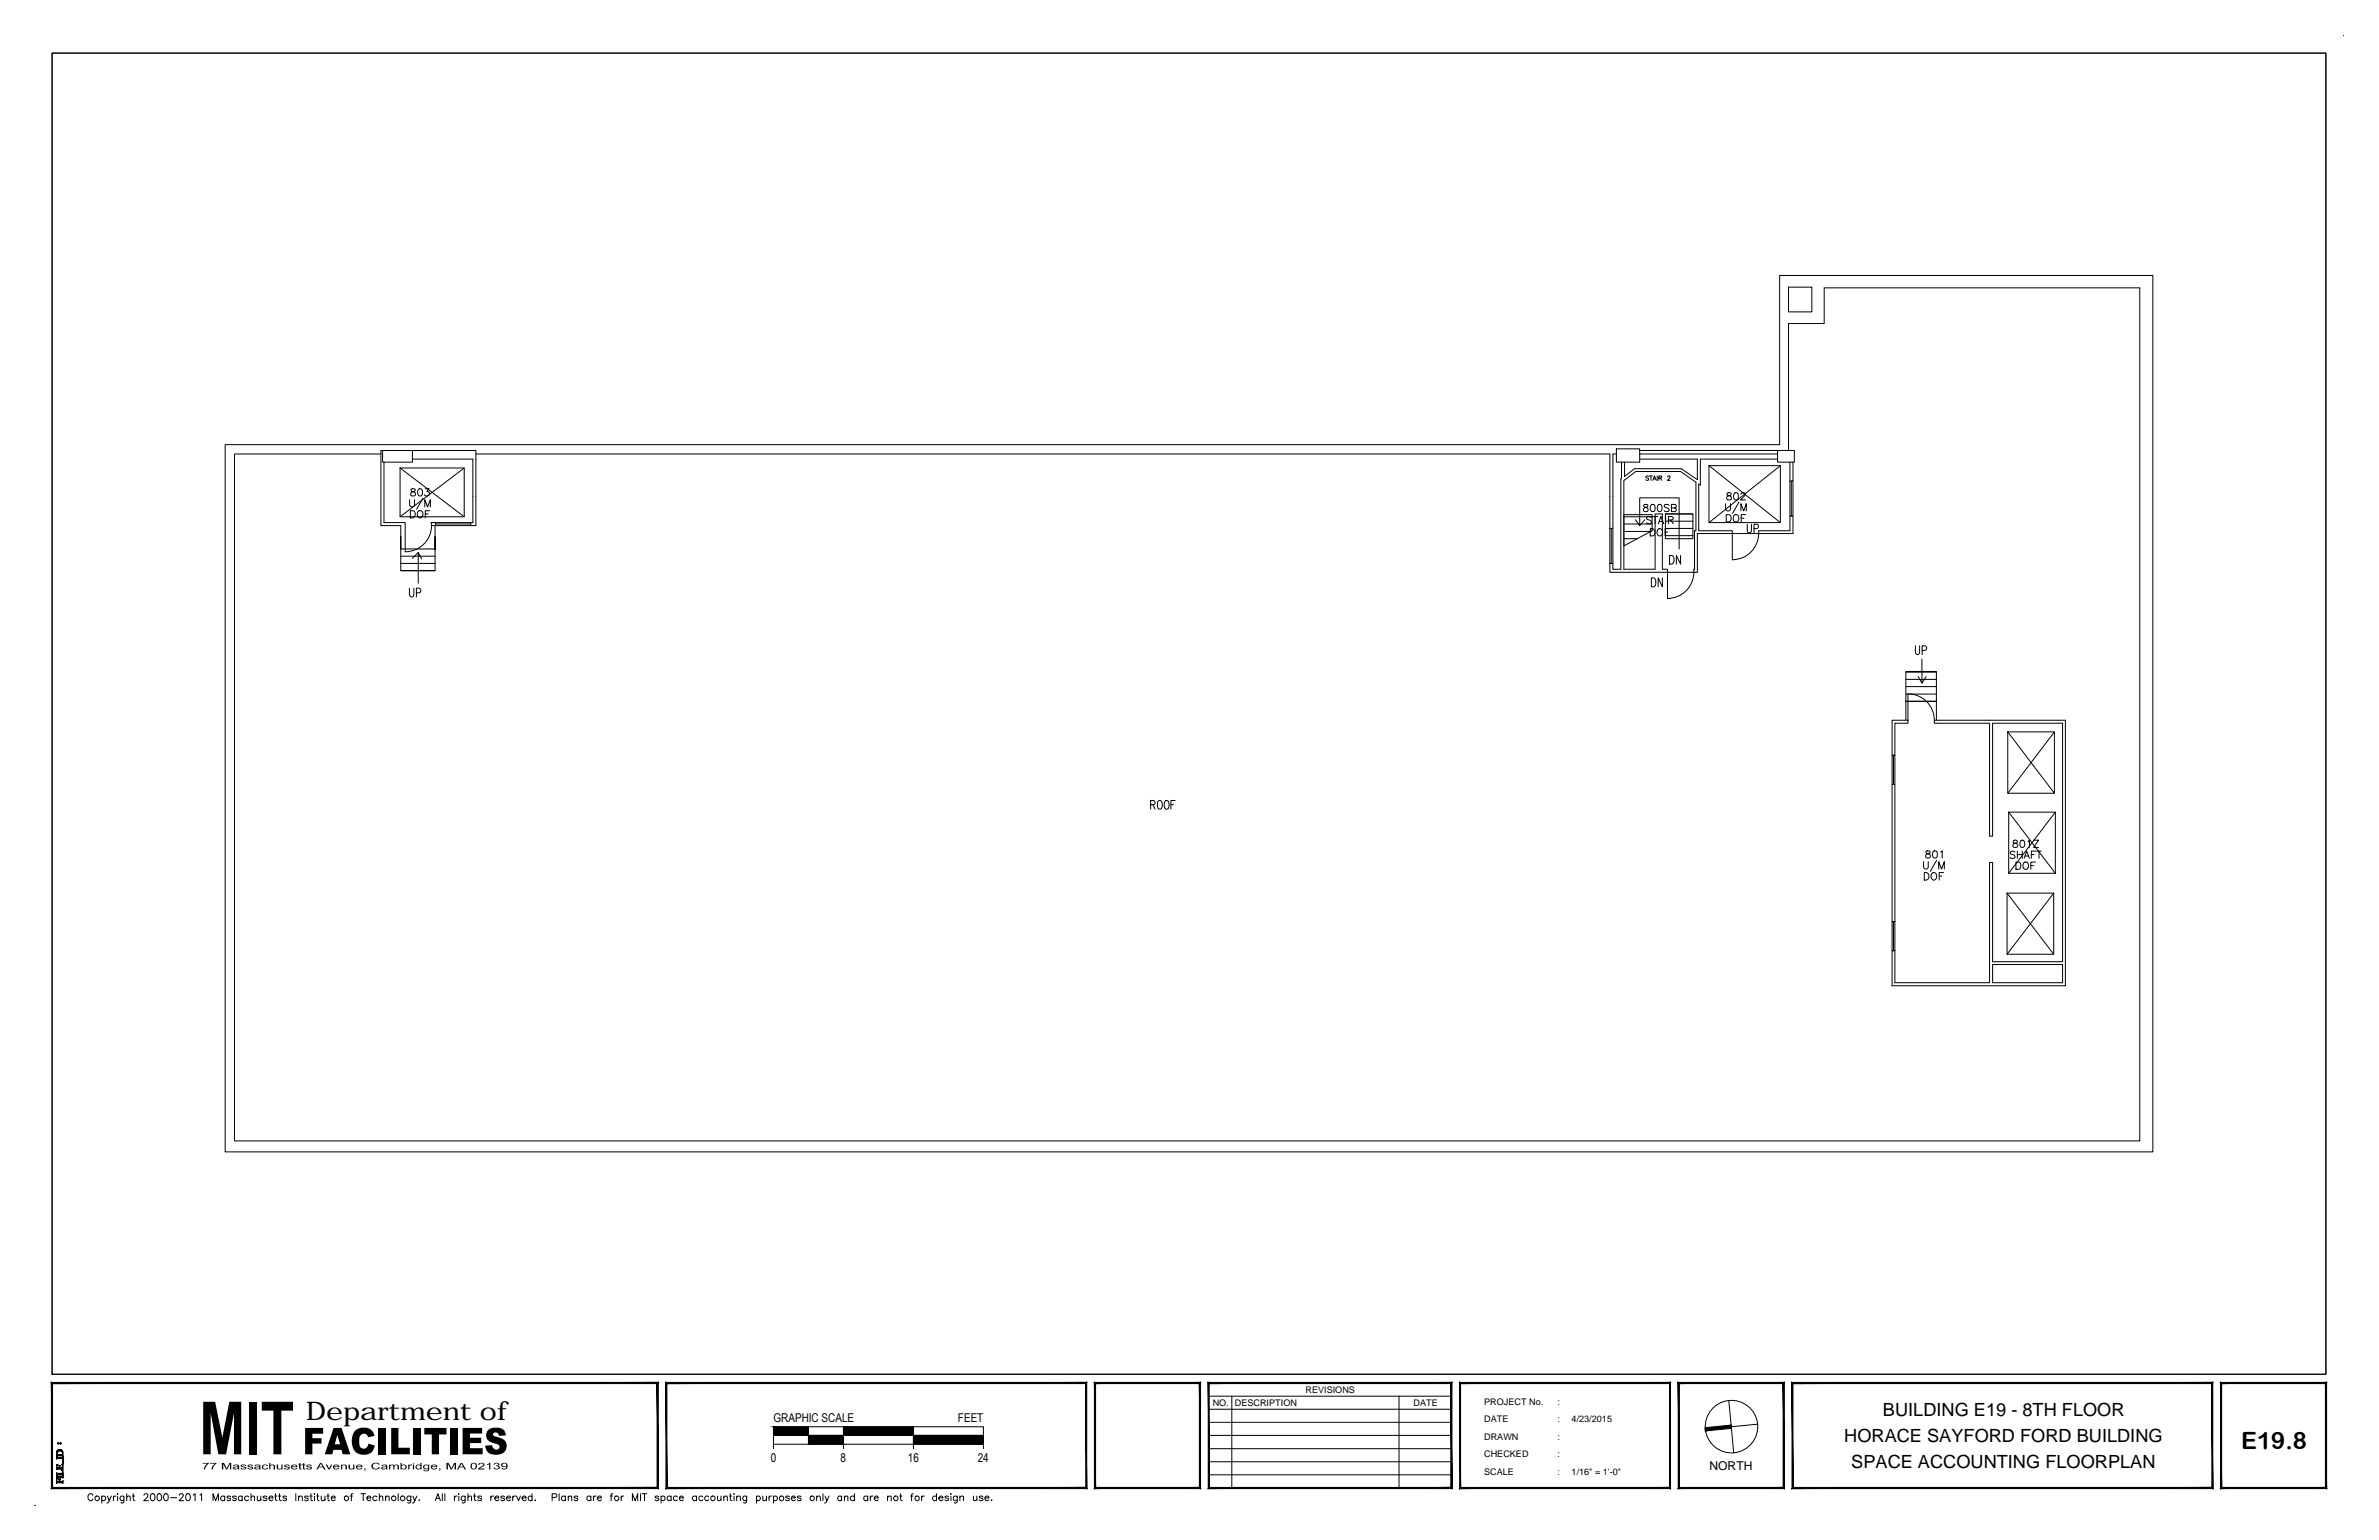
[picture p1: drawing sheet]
<svg xmlns="http://www.w3.org/2000/svg" width="432mm" height="279mm" viewBox="0 0 432 279" stroke-linecap="round" stroke-linejoin="round" font-family="sans-serif">
<defs><g id="words">
<text font-size="4.7" x="55.6" y="257.7">Department of</text>
<text font-size="4.3" x="406.8" y="262.8">E19.8</text>
<g font-size="3.3">
<text x="341.8" y="256.9">BUILDING E19 - 8TH FLOOR</text>
<text x="334.7" y="261.6">HORACE SAYFORD FORD BUILDING</text>
<text x="336" y="266.4">SPACE ACCOUNTING FLOORPLAN</text>
</g>
<g font-size="2.2">
<text x="140.4" y="258">GRAPHIC SCALE</text>
<text x="173.9" y="258">FEET</text>
<text x="139.9" y="265.2">0</text>
<text x="152.6" y="265.2">8</text>
<text x="164.8" y="265.2">16</text>
<text x="177.5" y="265.2">24</text>
<text x="310.3" y="266.8">NORTH</text>
</g>
<g font-size="1.7">
<text x="220.1" y="255.1">NO.</text>
<text x="224.1" y="255.1">DESCRIPTION</text>
<text x="237" y="252.7">REVISIONS</text>
<text x="256.6" y="255.1">DATE</text>
<text x="269.4" y="254.9">PROJECT No.</text>
<text x="282.7" y="254.9">:</text>
<text x="269.4" y="258">DATE</text>
<text x="269.4" y="261.2">DRAWN</text>
<text x="282.7" y="258">:</text>
<text x="282.7" y="261.2">:</text>
<text x="285.3" y="258">4/23/2015</text>
<text x="269.4" y="267.6">SCALE</text>
<text x="269.4" y="264.4">CHECKED</text>
<text x="282.7" y="267.6">:</text>
<text x="282.7" y="264.4">:</text>
<text x="285.3" y="267.6">1/16&quot; = 1'-0&quot;</text>
</g>
</g></defs>
<g fill="none" stroke="#000" stroke-width=".18">
<path d="M9.5 9.6h412.7v239.7h-412.7zM425.3 6.5h.1M324.6 52.1h4.3v4.5h-4.3zM40.9 80.7h282.1v-30.7h67.8v159h-349.9zM69.4 81.7h5.5v2.1h-5.5zM69.7 83.8v11h3.8l.1 5.3a4.8 4.8 0 0 0 4.7-4.8M72.6 84.9h11.7v8.9h-11.7zM72.6 84.9l11.7 8.9M72.7 99.6h6.3v3.9h-6.3zM72.7 99.6v-2.2v2.2M74.4 90.7v1.1a.46 .46 0 0 0 .5 .2 .46 .46 0 0 0 .3-.4v-.9M74.5 92.7h.4a.68 .68 0 0 1 .5 .6 .68 .68 0 0 1-.5 .7h-.4z"/>
<path d="M74.6 88.7v.3l.2 .2a.47 .47 0 0 1 .5 .2 .47 .47 0 0 1 0 .5l-.4 .1-.3-.1a.48 .48 0 0 1 .1-.6 .48 .48 0 0 1 .5-.1 .27 .27 0 0 0 .2-.2 .27 .27 0 0 0-.1-.3zM74.9 83.3h10.9v11.5h-7.6M75.9 92.8l.2-.1a.66 .66 0 0 1 .7 .6 .66 .66 0 0 1-.7 .7l-.4-.5zM76 88.7a.47 .47 0 0 1 .6 .2l.1 .3a.55 .55 0 0 1-.5 .8 .82 .82 0 0 1-.2-1.3zM76.8 90.4l-1.2 2M77.1 92v-1.3l.5 1.3 .5-1.3v1.3M77.2 88.7h.7l-.4 .5a.45 .45 0 0 1 .4 .6 .45 .45 0 0 1-.7 .1l-.1-.2M77.2 93.2h.5M78 92.7h-.8v1.3M78.3 94.8h.8v.6h-.8zM79 99.7v-2.3v2.3M79 95.4v2"/>
<path d="M79.1 95.1h6.3M79.1 95.4h6.3M84.3 84.9l-11.7 8.9M85.4 94.8v.6h1v-13.7h-17.3v13.7h3.6v2M86.4 82.4h205.8v19.8M292.5 95.9v6.3M292.7 95.9v6.3M293.4 81.4h4.2v2.4h-4.2zM293.4 82.4h-.7v13.5h-.5M294.3 83.8v3l-.1 .1v16.4h-1.5v-1.1h-.5M294.7 93.4h5.2v2.9l-5.2 2.7zM294.7 95.1h5.2"/>
<path d="M294.7 97.7h2.5M294.7 96.4h4.9M294.7 93.8h5.2M296.9 94.3l.7 1.1 .9-1.1M297.6 95.4v-5.1h7.2v9.3M297.6 83.3h10.5v3.7l-2.9-2h-8.5l-1.8 1.4v-2.6M297.6 81.7h27.8M297.6 82.4h25M298.4 91.6a.27 .27 0 0 0-.1 .2 .27 .27 0 0 0 .2 .2l.3 .1a.42 .42 0 0 1 .3 .2 .42 .42 0 0 1-.1 .5h-.6l-.1-.2 .2-.5 .4-.1a.27 .27 0 0 0 .2-.2 .27 .27 0 0 0-.1-.2zM299.2 86.5l-.1-.2-.4 .2 .1 .2 .4 .2v.2l-.3 .1-.2-.2M299.4 86.3h.5M299.5 95.9h.4a.71 .71 0 0 1 .5 .7 .71 .71 0 0 1-.5 .6h-.4z"/>
<path d="M299.6 86.3v.9M299.7 91.6a.47 .47 0 0 1 .7 .2v.3a.55 .55 0 0 1-.5 .7 .82 .82 0 0 1-.2-1.2zM299.7 93.9a.45 .45 0 0 0-.5-.2 .45 .45 0 0 0-.3 .4l.7 .4 .1 .4-.3 .1-.6-.1M300 87.2l.3-.9 .3 .9M300 93.7h.9M300.1 86.9h.4M300.4 93.7v1.3M300.8 86.3v.9M300.9 96.1a.6 .6 0 0 1 .8 .1 .6 .6 0 0 1-.1 .9 .6 .6 0 0 1-.8-.1 .6 .6 0 0 1 .1-.9zM301 91.6a.42 .42 0 0 1 .6 .2 .62 .62 0 0 1 .1 .7 .62 .62 0 0 1-.7 .3 .98 .98 0 0 1 0-1.2zM301 95l.5-1.3 .5 1.3M301.1 86.7h.5v-.2l-.2-.2h-.3v.9"/>
<path d="M301.2 94.6h.6M301.3 86.7l.3 .5M302.2 96.5h.5M302.3 93.2h5v4.5h-5zM302.3 93.2h5M302.3 94.6h5M302.3 95.9h5M302.3 97.2h5M302.3 93.7v1.3M302.7 86.6l.1-.3 .3 .1-.1 .4-.3 .4h.5M302.8 94.3h.8l.1-.3-.3-.3h-.6v1.3M303 91.7l-.4-.2-.5 .2 .1 .3 .5 .2 .3 .2-.2 .4h-.4l-.3-.1"/>
<path d="M303 95.9h-.8v1.3M303.2 94.3l.5 .7M303.4 92.1h.7l.2-.3-.2-.2-.7-.1v1.3h.7l.2-.4-.2-.2-.2-.1M310.2 84.5h12.9v10.3h-12.9zM310.2 84.5l12.9 10.3M313.2 91.4v.9a.45 .45 0 0 0 .4 .4 .45 .45 0 0 0 .5-.4v-.9M313.3 93.4h.5a.71 .71 0 0 1 .4 .6 .71 .71 0 0 1-.4 .7h-.5zM313.5 89.4a.27 .27 0 0 0 0 .3 .27 .27 0 0 0 .2 .2l.4 .1 .2 .3a.44 .44 0 0 1-.4 .4 .44 .44 0 0 1-.5-.2 .65 .65 0 0 1 .7-.7v-.4zM314.7 93.5a.62 .62 0 0 1 .9 .1 .62 .62 0 0 1-.1 .9 .62 .62 0 0 1-.9-.1 .62 .62 0 0 1 .1-.9zM314.8 89.4a.47 .47 0 0 1 .7 .2v.3a.55 .55 0 0 1-.5 .8 .82 .82 0 0 1-.2-1.3zM315.6 91.1l-1.1 2.1M316 89.7l.1-.3h.4l.2 .4-.8 .9h.9"/>
<path d="M316 92.7v-1.3l.5 1.3 .5-1.3v1.3M316 94h.5M316.8 93.4h-.8v1.3M317.1 95.1l.1 1.4a.37 .37 0 0 0 .3 .2 .37 .37 0 0 0 .4-.2v-1.4M318.4 95.9l.7-.1 .1-.4-.2-.2-.6-.1v1.6M319.2 96.3h5.7v-2.7h.5v3.2h-6.2zM322.6 81.7h3.1v2.1h-3.1zM322.6 83.3h-14v4.7l-.3-.2v8.5h6.1v.5h-6.3v7h-.7v-.5h.2v-7h.2v-8.8l-2.8-2h-8.1l-2.2 1.7v16.1h5.7v-10.1h1.3v10.1h1v.5h-10.5v-1.6M323.1 84.5l-12.9 10.3M324.6 81.7v-23h6.5v-6.5h57.3v154.8h-345.8v-124.6h26.5M324.9 83.8v9.8M325.1 87.3v6.3"/>
<path d="M325.4 83.8v3.5h-.5M325.4 87.3v6.3M72.7 100.9h6.3M72.7 102.2h6.3M72.7 103.5h6.3M74.3 106.7l.1 1.4a.37 .37 0 0 0 .3 .2 .37 .37 0 0 0 .4-.2v-1.4M75.6 107.6l.7-.1 .1-.2-.1-.5-.7-.1v1.6M75.9 100.2l-1 1.1M76.6 101.4l-.7-1.2v5.6M299.7 104.8a.84 .84 0 0 1 .8 .5 .84 .84 0 0 1 0 .9l-.3 .3h-.5zM301.7 104.8v1.7l-.7-1.7v1.7M302.7 103.8h4.7a4.8 4.8 0 0 1-4.7 4.8z"/>
<path d="M303 100.8a.84 .84 0 0 1 .9 .5 .84 .84 0 0 1-.3 1h-.6zM305 100.8v1.5l-.7-1.5v1.5M314.4 101.5a4.8 4.8 0 0 0 4.8-4.7h-4.8v4.8M347.7 117.2v1.1a.39 .39 0 0 0 .1 .4 .39 .39 0 0 0 .4 0l.2-.4v-1.1M348.8 119.6v4.3M348.9 118l.7-.1 .1-.2-.1-.5h-.7v1.6M343.4 130.7h2.9v.5h-2.4v5.8h-.5zM343.4 137v5.3M343.7 137v5.3M343.9 137v5.3M345.9 121.8h5.6v5.4h-5.6zM345.9 125.9h5.6"/>
<path d="M345.9 124.6h5.6M345.9 123.3h5.6M345.9 121.9h5.6M346.3 125.9v4.8M346.3 125.9a4.8 4.8 0 0 1 4.8 4.7M348.2 122.8l.6 1.1 .8-1.1M351.5 127.2v3.5M351.5 127.2h-5.6v3.5M364.4 132.8h8.5v11.1h-8.5zM364.4 132.8l8.5 11.1M372.9 132.8l-8.5 11.1M208.8 146h.6l.2-.3a.33 .33 0 0 0-.2-.5h-.6v1.6"/>
<path d="M209.3 146l.3 .8M210.2 145.4a.45 .45 0 0 1 .5-.1 .45 .45 0 0 1 .3 .5v.4a.47 .47 0 0 1-.5 .6 .47 .47 0 0 1-.4-.6zM211.5 145.3a.46 .46 0 0 1 .5 0 .46 .46 0 0 1 .2 .5v.4a.47 .47 0 0 1-.5 .6 .47 .47 0 0 1-.4-.6v-.6zM212.5 146h.5M213.3 145.2h-.8v1.6M343.4 142.3h.5v24.9h-.5zM349.1 156.3l.1 1.2a.43 .43 0 0 0 .4 .2 .43 .43 0 0 0 .4-.4v-1M349.3 158.3h.4a.71 .71 0 0 1 .4 .9 .71 .71 0 0 1-.8 .5zM349.6 154.4v.3l.1 .1a.51 .51 0 0 1 .6 .2 .51 .51 0 0 1 0 .6l-.5 .1-.3-.3a.6 .6 0 0 1 .7-.6v-.4zM350.6 158.5l.1-.1a.66 .66 0 0 1 .9 .4 .66 .66 0 0 1-.5 .9 .71 .71 0 0 1-.5-1.2zM351 154.4h.5l.1 .2v.8a.41 .41 0 0 1-.4 .3 .41 .41 0 0 1-.4-.3 .96 .96 0 0 1 .2-1zM351.5 156.1l-1.1 2"/>
<path d="M351.9 157.7v-1.4l.5 1.4 .5-1.4v1.4M352 158.9h.4M352.2 154.6l.3-.2v1.3M352.8 158.3h-.8v1.4M364.6 147.3h8.5v11.1h-8.5zM364.6 147.3l8.5 11.1M365.5 152.5v.4l.5 .2a.38 .38 0 0 1 .1 .6h-.6l-.1-.2a.37 .37 0 0 1 .3-.5l.4-.1 .1-.3a.44 .44 0 0 0-.7-.1zM365.7 154.6a.48 .48 0 0 0-.5-.2 .48 .48 0 0 0-.4 .4l.9 .5-.1 .4h-.5l-.3-.1M365.9 156.4h.5a.71 .71 0 0 1 .4 .7 .71 .71 0 0 1-.4 .6h-.5zM366.2 154.4v1.3M366.2 155.1h.8M366.8 152.5a.4 .4 0 0 1 .6 .2 .63 .63 0 0 1 .1 .7 .63 .63 0 0 1-.7 .3l-.2-.5z"/>
<path d="M367 154.4v1.3M367.3 156.6a.62 .62 0 0 1 .9 .1 .62 .62 0 0 1-.1 .9 .62 .62 0 0 1-.9-.2 .62 .62 0 0 1 .1-.8zM367.4 155.7l.4-1.3 .6 1.3M367.6 155.3h.6M368.1 152.7l.3-.3v1.3M368.6 157h.5M368.7 155.1h.5M369.1 152.4h.9l-.9 1.3h.9M369.5 156.4h-.9v1.3M369.5 154.4h-.8v1.3M369.6 154.4h.9M370.1 154.4v1.3"/>
<path d="M373.1 147.3l-8.5 11.1M343.4 167.2v5.3M343.7 167.2v5.3M343.9 167.2v11.1h17.2v-21.8h.6v18h12.7v-43.3h-12.7v20.5h-.6v-20.5h-10v-.5h23.8v48.1h-31.5v-6.3h.5M361.7 175h12.7v3.3h-12.7zM364.3 162h8.5v11.1h-8.5zM364.3 162l8.5 11.1M372.8 162l-8.5 11.1M140.4 258.9h38.1v3.1h-38.1zM146.7 258.9v3.1M153.1 258.9v3.9M165.8 258.9v3.9"/>
<path d="M219.5 253.3h44M219.5 255.7h44M219.5 258h44M223.6 253.3v16.6M253.9 253.3v16.6M313.8 254.1l.9 9.5M319 258.4l-9.5 .9M6.3 273.1h.1M10.3 268.2v.9M10.3 268.2v.9v-.1h1.1v.1v-.4M10.3 268.2h.2l-.2 .1v.5h.5M10.3 267.7v.1h1l.1-.1"/>
<path d="M10.3 267.7h.1M10.3 267.7v.5v-.2h1M10.3 267.7v.4M10.3 267.2v.4M10.3 265.8v.8M10.3 264.2v.2h1l.1-.2M10.3 264.2h.1M10.3 264.2v.5v-.1h1M10.3 264.3v.4M10.3 263.5v.6M10.3 264h.1M10.3 268.4v-.2v.8"/>
<path d="M10.3 268.8h1.1M10.3 268.9h1.1zM10.3 267.8h.1M10.3 268h.1M10.3 267.8v.2M10.3 267.9h1.1h-1.1M10.3 268h1.1h-1.1M10.3 267.3v.2M10.3 267.4h1M10.3 267.4h1h-1M10.3 266.5h1zM10.3 266.4h1z"/>
<path d="M10.3 266.3h1zM10.3 266v-.2v.7M10.3 264.4h.1M10.3 264.6h.1M10.3 264.4v.2M10.3 264.5h1.1h-1.1M10.3 263.4v.7v-.7M10.3 264.1h.1M10.3 267.8h1.1M10.3 267.9h1.1M10.3 267.3h1M10.3 266.5h.1"/>
<path d="M10.3 264.4h1.1M10.3 268.3h.1M10.3 268h1M10.3 265.8v.1M10.3 264.6h1M10.3 264h1zM10.3 264h1M10.3 263.9h1zM10.3 263.9h1M10.3 263.3v.3M10.3 263.8v.3M10.3 263.3v.2"/>
<path d="M10.3 263.5h.1M10.4 268.2h.1M10.4 265.8h.1M10.4 263.3v.2M10.4 263.4v-.2v.2M10.4 263.3h.1M10.4 263.2h.9zM10.4 263.4l-.1 .5M10.5 263.1h.7M10.5 263.1l-.2 .4v.7v-.1h1.1M10.5 261.8h.1M10.5 261.9h.1z"/>
<path d="M10.5 261.9h.1M10.5 263.3h.1M10.5 263.1h.6h-.5M10.5 263.3l-.1 .1M10.5 265.8h-.1M10.6 263.3h-.2h.2M10.6 263.3h.5M10.6 263.3h-.1M10.6 263.2h-.2h.9h-.3M10.7 268.4h.2M10.7 265.9h.2M10.7 263h.3"/>
<path d="M10.7 268.4l-.1-.1h.4l-.1 .1v.4M10.7 268.4l.1 .4M10.8 265.9h.1M10.8 266v.3M10.8 266.3h-.5v-.4l.2-.1h-.2v.8v-.1h1.1v.1v-.8l-.3-.1 .3 .2v.4h-.5M10.8 266.3v-.3l-.2-.1h.4h-.1v.4M10.8 268.5v.3M10.8 268.8v-.3v.3M10.8 266v.3zM10.9 268.4h.1M10.9 265.9h.1M10.9 266v.3"/>
<path d="M10.9 268.5v.3M10.9 261.8h.2M10.9 261.9h.2zM10.9 261.9h.2M10.9 261.8h.1M10.9 261.9h.1M11.1 263.3h.2h-.2M11.1 263h-.5h.5M11.1 263.3l.3 .3-.1 .3M11.1 263l.3 .3M11.1 263h-.4l-.2 .1M11.1 266.7h.1"/>
<path d="M11.1 263.3h.1M11.2 265.7l.1 .1M11.3 267.3h-1v-.1v.4v-.1h1M11.3 267.3v.2M11.3 263.2l-.1 .1M11.3 266.8h.1M11.3 268.8l.1 .2h-1.1h1.1M11.3 267.4h.1M11.3 266.7h.1M11.3 266.8v.1M11.3 266.3v.2v-.2M11.3 263.2v.2"/>
<path d="M11.3 263.5v-.2v.2M11.3 263.8v.3M11.3 268h.1M11.3 265.7v.1M11.3 264.6h.1M11.4 268h.1M11.4 267.8h.1M11.4 267.8v.2M11.4 266.8v.7v-.7M11.4 267.5h.1M11.4 265.9v-.1v.7v-.2M11.4 264.6h.1"/>
<path d="M11.4 264.4h.1M11.4 264.4v.2M11.4 263.3v.9v-.1M11.4 263.3v.8M11.4 268.8v.3M11.4 268.7h.1M11.4 268.7v.1h-.5M11.4 267.7v.5l-.1-.2M11.4 267.7h.1M11.4 267.7v.4M11.4 266.8l-.3-.1 .2 .1v.5M11.4 266.8v.8l-.1-.1"/>
<path d="M11.4 266.8v.8M11.4 264.2v.5l-.1-.1M11.4 264.2h.1M11.4 264.3v.4M11.4 263.4v.7M11.4 264.8l.1 .8zM11.4 264.8v.8M11.5 264.8v.8M16.9 271.3a.46 .46 0 0 0-.6-.3 .46 .46 0 0 0-.3 .5 .54 .54 0 0 0 .1 .6 .54 .54 0 0 0 .7 0l.1-.1M18.5 271.6a.41 .41 0 0 1 .6 0 .41 .41 0 0 1 0 .6 .41 .41 0 0 1-.6-.1M18.5 271.4v1.3M19.5 271.4l.3 .9 .4-.9"/>
<path d="M19.8 272.3l-.1 .2-.3 .2M20.6 271.4v.9M21.1 271.4a.36 .36 0 0 0-.5 .4M21.3 271h.1zM21.4 271.5v.8M22.5 271.4v1.2l-.2 .1-.4-.1M22.5 271.6a.41 .41 0 0 0-.6 0 .41 .41 0 0 0 0 .6 .41 .41 0 0 0 .6-.1M23 271.7l.2-.2h.4v.8M23 271v1.3M24 271.4h.4M24.2 271v1l.3 .3M26.1 271.3a.36 .36 0 0 1 .4-.3 .36 .36 0 0 1 .4 .3l-.8 1h.8"/>
<path d="M27.4 271a.45 .45 0 0 1 .7 .3v.3a.53 .53 0 0 1-.4 .7 .83 .83 0 0 1-.3-1.3zM28.7 271a.42 .42 0 0 1 .6 .3 .57 .57 0 0 1 0 .6 .57 .57 0 0 1-.6 .3l-.2-.5zM29.9 271a.42 .42 0 0 1 .6 .3v.3a.53 .53 0 0 1-.4 .7 .79 .79 0 0 1-.2-1.3zM31 271.7h1.1M32.5 271.3l.3-.3h.4l.1 .3-.2 .4-.6 .6h.8M33.9 271a.42 .42 0 0 1 .6 .3 .57 .57 0 0 1 0 .6 .57 .57 0 0 1-.6 .3l-.2-.5zM35.1 271.3l.3-.3v1.3M36.3 271.3l.3-.3v1.3M38.7 272.3v-1.3l.4 1.3 .5-1.3v1.3M40.8 271.6a.41 .41 0 0 0-.6 0 .41 .41 0 0 0 0 .6 .41 .41 0 0 0 .6-.1M40.8 271.4v.9M41.8 271.6l-.2-.2-.4 .1v.1v.1l.6 .2v.2a.36 .36 0 0 1-.6 0"/>
<path d="M42.9 271.6l-.3-.2-.3 .1-.1 .1 .1 .1 .5 .2 .1 .2a.41 .41 0 0 1-.7 0M44 271.6a.41 .41 0 0 0-.6 0 .41 .41 0 0 0 0 .6 .41 .41 0 0 0 .6-.1M44 271.4v.9M45.1 271.6a.43 .43 0 0 0-.6-.1 .43 .43 0 0 0 0 .7 .43 .43 0 0 0 .6-.1M45.6 271.7l.1-.2h.5v.8M45.6 271v1.3M46.7 271.4l.1 .8 .2 .1 .3-.3M47.3 271.4v.9M48.4 271.6l-.2-.2-.4 .2 .6 .3v.3a.44 .44 0 0 1-.6-.1M48.8 271.8h.7a.4 .4 0 0 0-.6-.3 .4 .4 0 0 0 .1 .7l.3 .1 .2-.2M49.8 271.4h.5M50 271v1l.3 .3"/>
<path d="M50.6 271.4h.4M50.7 271v1l.4 .3M52 271.6l-.2-.2-.4 .1v.1v.1l.6 .2v.2a.36 .36 0 0 1-.6 0M53.7 271v1.3M54.2 271.7l.2-.2h.4l.1 .8M54.2 271.4v.9M55.9 271.6l-.2-.2-.4 .1v.1v.1l.6 .2v.2a.36 .36 0 0 1-.6 0M56.2 271.4h.5M56.4 271v1l.1 .2 .2 .1M57.1 271v.1zM57.1 271.5v.8M57.5 271.4h.4"/>
<path d="M57.6 271v1l.3 .3M58.3 271.4v.8l.4 .1 .3-.3M59 271.4v.9M59.3 271.4h.4M59.5 271v1l.1 .2 .2 .1M60.1 271.8h.7a.4 .4 0 0 0-.6-.3 .4 .4 0 0 0 .1 .7l.3 .1 .2-.2M63.6 271.4h.4M64.1 271h-.3v1.3M65.5 271h.9M65.9 271v1.3M66.6 271.8h.7a.4 .4 0 0 0-.6-.3 .4 .4 0 0 0 .1 .7l.3 .1 .2-.2M68.4 271.6a.43 .43 0 0 0-.6-.1 .43 .43 0 0 0 0 .7 .43 .43 0 0 0 .6-.1"/>
<path d="M68.8 271.7l.2-.2h.4l.1 .8M68.8 271v1.3M70 271.7l.2-.2h.4v.8M70 271.4v.9M72.3 271v1.3M74.6 271.4l-.1 1.2-.1 .1-.4-.1M74.6 271.6a.41 .41 0 0 0-.6 0 .41 .41 0 0 0 0 .6 .41 .41 0 0 0 .6-.1M74.9 271.4l.4 .9 .4-.9M75.3 272.3l-.1 .2-.3 .2M76 272.2l.1 .1zM79 272.3l.5-1.3 .4 1.3M79.2 271.9h.6"/>
<path d="M80.3 271v1.3M80.7 271v1.3M82.5 271.4v.9M83 271.4l-.3 .1-.2 .3M83.3 271v.1zM83.3 271.5v.8M84.4 271.4v1.2l-.2 .1-.3-.1M84.4 271.6a.41 .41 0 0 0-.6 0 .41 .41 0 0 0 0 .6 .41 .41 0 0 0 .6-.1M84.9 271.7l.2-.2h.4l.1 .8M84.9 271v1.3M86 271.4h.4M86.1 271v1l.3 .3"/>
<path d="M87.4 271.6l-.3-.2-.4 .2 .6 .3v.3a.44 .44 0 0 1-.6-.1M89.1 271.4v.9M89.6 271.4a.38 .38 0 0 0-.5 .4M89.8 271.8l.7-.1a.38 .38 0 0 0-.4-.3 .38 .38 0 0 0-.3 .5l.3 .4 .4-.2M91.6 271.6l-.3-.2-.4 .1v.1v.1l.6 .2 .1 .2a.41 .41 0 0 1-.7 0M91.9 271.8l.7-.1a.38 .38 0 0 0-.4-.3 .38 .38 0 0 0-.3 .5l.3 .4 .4-.2M93.1 271.4v.9M93.6 271.4l-.3 .1-.2 .3M93.7 271.4l.4 .9 .4-.9M94.8 271.8h.7a.4 .4 0 0 0-.6-.3 .4 .4 0 0 0 .1 .7l.3 .1 .2-.2M96.6 271.6a.41 .41 0 0 0-.6 0 .41 .41 0 0 0 0 .6 .41 .41 0 0 0 .6-.1M96.6 271v1.3"/>
<path d="M97.1 272.2h.1zM100.2 271.7l.8-.1v-.5l-.8-.1v1.3M101.5 271v1.3M102.6 271.6a.41 .41 0 0 0-.6 0 .41 .41 0 0 0 0 .6 .41 .41 0 0 0 .6-.1M102.6 271.4v.9M103.1 271.7l.2-.2h.4l.1 .8M103.1 271.4v.9M104.9 271.6l-.3-.2-.4 .2 .6 .3v.3a.44 .44 0 0 1-.6-.1M107.2 271.6a.41 .41 0 0 0-.6 0 .41 .41 0 0 0 0 .6 .41 .41 0 0 0 .6-.1M107.2 271.4v.9M107.7 271.4v.9M108.2 271.4a.38 .38 0 0 0-.5 .4"/>
<path d="M108.4 271.8l.7-.1a.38 .38 0 0 0-.4-.3 .38 .38 0 0 0-.3 .5l.3 .4 .4-.2M110.8 271.4h.4M111.2 271h-.2l-.1 1.3M112.7 271.4v.9M113.2 271.4a.36 .36 0 0 0-.5 .4M114.8 272.3v-1.3l.5 1.3 .5-1.3v1.3M116.3 271v1.3M116.6 271h.8M117 271v1.3M119.6 271.6l-.3-.2-.4 .2 .6 .3v.3a.44 .44 0 0 1-.6-.1M120 271.6a.41 .41 0 0 1 .6 0 .41 .41 0 0 1 0 .6 .41 .41 0 0 1-.6-.1M120 271.4v1.3"/>
<path d="M121.8 271.6a.41 .41 0 0 0-.6 0 .41 .41 0 0 0 0 .6 .41 .41 0 0 0 .6-.1M121.8 271.4v.9M123 271.6a.41 .41 0 0 0-.6 0 .41 .41 0 0 0 0 .6 .41 .41 0 0 0 .6-.1M123.3 271.8h.8a.4 .4 0 0 0-.7-.3 .4 .4 0 0 0 .1 .7l.3 .1 .3-.2M126.4 271.6a.43 .43 0 0 0-.6-.1 .43 .43 0 0 0 0 .7 .43 .43 0 0 0 .6-.1M126.4 271.4v.9M127.6 271.6a.41 .41 0 0 0-.6 0 .41 .41 0 0 0 0 .6 .41 .41 0 0 0 .6-.1M128.6 271.6a.41 .41 0 0 0-.6 0 .41 .41 0 0 0 0 .6 .41 .41 0 0 0 .6-.1M130.2 271.4l.1 .8 .3 .1 .3-.3M130.9 271.4v.9M131.4 271.7l.1-.2h.5v.8M131.4 271.4v.9"/>
<path d="M132.4 271.4h.4M132.6 271v1l.3 .3M133.2 271v.1zM133.2 271.5v.8M133.7 271.7l.2-.2h.4l.1 .8M133.7 271.4v.9M135.5 271.4v1.2l-.2 .1-.3-.1M135.5 271.6a.41 .41 0 0 0-.6 0 .41 .41 0 0 0 0 .6 .41 .41 0 0 0 .6-.1M137.3 271.6a.41 .41 0 0 1 .6 0 .41 .41 0 0 1 0 .6 .41 .41 0 0 1-.6-.1M137.3 271.4v1.3M138.4 271.4l.1 .8 .3 .1 .3-.3M139.1 271.4v.9"/>
<path d="M139.6 271.4v.9M140.1 271.4a.36 .36 0 0 0-.5 .4M140.4 271.6a.41 .41 0 0 1 .6 0 .41 .41 0 0 1 0 .6 .41 .41 0 0 1-.6-.1M140.4 260.4h38.1M140.4 262v.8M140.4 271.4v1.3M143.3 271.6l-.3-.2-.4 .2 .6 .3v.3a.44 .44 0 0 1-.6-.1M143.7 271.8h.7a.4 .4 0 0 0-.7-.3 .4 .4 0 0 0 .1 .7l.3 .1 .3-.2M145.4 271.6l-.3-.2-.4 .2 .6 .3v.3a.44 .44 0 0 1-.6-.1M148.2 271.7l.2-.2h.4l.1 .8M148.2 271.4v.9M149.4 271v1.3"/>
<path d="M149.7 271.4l.4 .9 .4-.9M150.1 272.3l-.1 .2-.3 .2M152.8 271.6a.41 .41 0 0 0-.6 0 .41 .41 0 0 0 0 .6 .41 .41 0 0 0 .6-.1M152.8 271.4v.9M153.3 271.7l.1-.2h.5v.8M153.3 271.4v.9M155.1 271.6a.43 .43 0 0 0-.6-.1 .43 .43 0 0 0 0 .7 .43 .43 0 0 0 .6-.1M155.1 271v1.3M157.5 271.6a.41 .41 0 0 0-.6 0 .41 .41 0 0 0 0 .6 .41 .41 0 0 0 .6-.1M157.5 271.4v.9M158 271.4v.9M158.5 271.4a.38 .38 0 0 0-.5 .4"/>
<path d="M158.7 271.8l.7-.1a.38 .38 0 0 0-.5-.3 .38 .38 0 0 0-.2 .5l.3 .4 .4-.2M161.1 271.7l.2-.2h.4l.1 .8M161.1 271.4v.9M163.3 271.4h.4M163.5 271v1l.3 .3M165.3 271.4h.4M165.7 271h-.2v.3v1M167.3 271.4v.9M167.8 271.4a.38 .38 0 0 0-.5 .4M170 271.6a.41 .41 0 0 0-.6 0 .41 .41 0 0 0 0 .6 .41 .41 0 0 0 .6-.1M170 271v1.3M170.4 271.8h.8a.4 .4 0 0 0-.7-.3 .4 .4 0 0 0 .1 .7l.3 .1 .3-.2"/>
<path d="M172.2 271.6l-.3-.2-.3 .1v.2l.5 .2 .1 .2-.3 .2-.4-.2M172.5 271h.1zM172.6 271.5v.8M173.8 271.4l-.1 1.2-.2 .1-.3-.1M173.8 271.6a.41 .41 0 0 0-.6 0 .41 .41 0 0 0 0 .6 .41 .41 0 0 0 .6-.1M174.2 271.7l.2-.2h.5v.8M174.2 271.4v.9M176.7 271.4v.8l.3 .1 .3-.3M177.3 271.4v.9M178.4 271.6l-.2-.2-.5 .2 .7 .3v.3a.44 .44 0 0 1-.7-.1M178.5 262v.8M178.8 271.8h.7a.4 .4 0 0 0-.6-.3 .4 .4 0 0 0 .1 .7l.3 .1 .2-.2"/>
<path d="M179.9 272.2h.2zM219.5 260.4h44M219.5 262.8h44M219.5 265.2h44M219.5 267.6h44"/>
<circle cx="314.3" cy="258.8" r="4.8"/>
<circle cx="10.6" cy="261.9" r=".11"/>
<circle cx="11" cy="261.9" r=".11"/>
<circle cx="17.6" cy="271.8" r=".43"/>
<circle cx="62.9" cy="271.8" r=".43"/>
<circle cx="71.5" cy="271.8" r=".43"/>
<circle cx="73.1" cy="271.8" r=".43"/>
<circle cx="111.9" cy="271.8" r=".42"/>
<circle cx="129.4" cy="271.8" r=".43"/>
<circle cx="141.9" cy="271.8" r=".42"/>
<circle cx="147.4" cy="271.8" r=".43"/>
<circle cx="162.6" cy="271.8" r=".42"/>
<circle cx="166.5" cy="271.8" r=".43"/>
</g>
<g fill="#000" stroke="#000" stroke-width=".18">
<path d="M309.5 259.6l4.8-.4-.1-.6zM309.5 259l4.7-.4-4.7 1z"/>
<path d="M9.3 270.1h110.2l-.2-.2zM9.3 270.1l.2-.2h109.8zM9.3 250.8v19.3l.2-.2zM9.3 250.8l.2 .2v18.9zM9.3 250.8l.2 .2 110-.2zM9.5 251l110-.2-.2 .2zM119.3 251l.2 19.1v-19.3zM119.3 251l.2 19.1-.2-.2z"/>
<path d="M140.4 258.9v1.5h6.3zM140.4 258.9h6.3v1.5z"/>
<path d="M146.7 260.4v1.6h6.4zM146.7 260.4h6.4v1.6z"/>
<path d="M153.1 258.9v1.5h12.7zM153.1 258.9h12.7v1.5z"/>
<path d="M165.8 260.4v1.6h12.7zM165.8 260.4h12.7v1.6z"/>
<path d="M120.9 270.1h76.3l-.1-.2zM121 269.9h76.1l-76.2 .2zM120.9 250.8v19.3l.1-.2zM120.9 250.8l.1 .2v18.9zM120.9 250.8l.1 .2 76.2-.2zM121 251l76.2-.2-.1 .2zM197.2 250.8l-.1 .2 .1 19.1zM197.1 251l.1 19.1-.1-.2z"/>
<path d="M198.9 269.9l-.3 .2 19.1-.2zM198.6 270.1l19.1-.2 .2 .2zM217.7 251v18.9l.2 .2zM217.7 251l.2-.2v19.3zM198.9 251h18.8l.2-.2zM198.6 250.8h19.3l-19 .2zM198.6 250.8l.3 19.1v-18.9zM198.6 250.8l.3 19.1-.3 .2z"/>
<path d="M219.5 269.9l-.2 .2 44-.2zM219.3 270.1l44-.2 .2 .2zM263.3 251v18.9l.2 .2zM263.3 251l.2-.2v19.3zM219.5 251h43.8l.2-.2zM219.3 250.8h44.2l-44 .2zM219.3 250.8l.2 19.1v-18.9zM219.3 250.8l.2 19.1-.2 .2z"/>
<path d="M265.1 269.9l-.2 .2 38.1-.2zM264.9 270.1l38.1-.2 .2 .2zM303 251v18.9l.2 .2zM303.2 250.8v19.3l-.2-19.1zM265.1 251h37.9l.2-.2zM264.9 250.8h38.3l-38.1 .2zM264.9 250.8l.2 19.1v-18.9zM264.9 250.8l.2 19.1-.2 .2z"/>
<path d="M304.6 270.1l19.1-.2h-18.9zM304.6 270.1l19.1-.2 .2 .2zM323.7 251v18.9l.2 .2zM323.7 251l.2-.2v19.3zM304.8 251h18.9l.2-.2zM304.6 250.8h19.3l-19.1 .2zM304.6 250.8l.2 19.1v-18.9zM304.6 250.8l.2 19.1-.2 .2z"/>
<path d="M325.3 270.1h76.3l-.1-.2zM325.4 269.9h76.1l-76.2 .2zM325.3 250.8v19.3l.1-.2zM325.3 250.8l.1 .2v18.9zM325.3 250.8l.1 .2 76.2-.2zM325.4 251l76.2-.2-.1 .2zM401.6 250.8l-.1 .2 .1 19.1zM401.5 251l.1 19.1-.1-.2z"/>
<path d="M403 270.1l19.1-.2h-18.9zM403 270.1l19.1-.2 .2 .2zM422.1 251v18.9l.2 .2zM422.1 251l.2-.2v19.3zM403.2 251h18.9l.2-.2zM403 250.8h19.3l-19.1 .2zM403 250.8l.2 19.1v-18.9zM403 250.8l.2 19.1-.2 .2z"/>
</g>
<g fill="#000">
<path d="M55.4 259.1h3.2v1h-1.9v.8h1.6v1h-1.6v1.9h-1.3zM68.7 259.1h1.3v4.7h-1.3zM71 259.1h1.3v3.6h2.1v1.1h-3.4zM75 259.1h1.4v4.7h-1.4zM77 259.1h4v1.2h-1.3v3.5h-1.3v-3.5h-1.4zM81.7 259.1h1.3v4.7h-1.3zM84 259.1h3.5v1h-2.2v.7h2v1h-2v.9h2.3v1.1h-3.6zM36.8 265.4h1.1l-.5 .7-.2 .5h-.2l.1-.3 .5-.8h-.8zM36.9 254.3h2.1l1.4 6.5 1.2-6.5h2.2v9.5h-1.3v-7.4l-1.5 7.4h-1.4l-1.4-7.4v7.4h-1.3zM38.1 265.4h1.2l-.6 .7-.1 .5h-.2l.1-.4 .5-.7h-.9zM40.3 265.4h.4l.5 1 .5-1h.3v1.2h-.2v-1l-.6 1h-.2l-.5-1v1h-.2zM43.7 265.8l.2-.1 .6 .1 .2 .2-.4-.2-.4 .1 .4 .2a.25 .25 0 0 1 .4 .2 .25 .25 0 0 1-.3 .3h-.4l-.3-.3h.2l.3 .2a.18 .18 0 0 0 .2 0 .18 .18 0 0 0 0-.3 .18 .18 0 0 0-.2 0h-.2a.27 .27 0 0 1-.2-.1 .27 .27 0 0 1-.1-.3z"/>
<path d="M45 265.8l.6-.1 .3 .3-.5-.2a.15 .15 0 0 0-.2 0 .15 .15 0 0 0 0 .3 .15 .15 0 0 0 .2 0h.2a.28 .28 0 0 1 .3 .3 .28 .28 0 0 1-.4 .2h-.4l-.2-.3h.2l.2 .2a.22 .22 0 0 0 .3 0 .22 .22 0 0 0 .1-.2l-.4-.1a.28 .28 0 0 1-.3-.1 .28 .28 0 0 1 0-.3zM45.2 254.3h1.4v9.5h-1.4zM47.8 265.8l.6-.1 .3 .3h-.3l-.1-.2a.36 .36 0 0 0-.5 .1 .36 .36 0 0 0 .1 .6 .36 .36 0 0 0 .5-.2h.3l-.2 .2-.6 .1a.43 .43 0 0 1-.4-.4 .43 .43 0 0 1 .3-.4zM48.9 265.4h.2v.4l.4-.1a.32 .32 0 0 1 .4 .4v.5h-.2v-.5a.31 .31 0 0 0-.3-.3 .31 .31 0 0 0-.3 .3v.5h-.2zM47.5 254.3h5.7v1.6h-2.1v7.9h-1.5v-7.9h-2.1zM50.2 265.7h.3v.5a.3 .3 0 0 0 .3 .3 .3 .3 0 0 0 .3-.3v-.5h.2v.9h-.2v-.1l-.2 .1-.6-.1zM51.6 265.8l.7-.1 .2 .3-.5-.2a.15 .15 0 0 0-.2 0 .15 .15 0 0 0 0 .3 .15 .15 0 0 0 .2 0h.2a.27 .27 0 0 1 .3 .1 .27 .27 0 0 1-.1 .4h-.5l-.4-.3h.2l.2 .1a.27 .27 0 0 0 .3 .1 .27 .27 0 0 0 .1-.2l-.7-.2zM54.3 265.5l.2-.1v.3h.3v.1h-.3v.6l.3 .2a.3 .3 0 0 1-.3 0 .3 .3 0 0 1-.2-.3v-.5h-.1zM55 265.5l.2-.1v.3h.2v.1h-.2v.6l.3 .2a.3 .3 0 0 1-.3 0 .3 .3 0 0 1-.2-.3v-.5h-.2v-.1h.2zM55.6 265.8l.8-.1 .2 .3-.5-.2a.15 .15 0 0 0-.2 0 .15 .15 0 0 0 0 .3 .15 .15 0 0 0 .2 0h.1a.27 .27 0 0 1 .4 .1 .27 .27 0 0 1-.2 .4h-.5l-.3-.3h.2l.1 .1a.27 .27 0 0 0 .3 .1 .27 .27 0 0 0 .2-.2l-.8-.2zM59.1 265.7h.3l.3 .7 .4-.7h.2l-.5 .9h-.2zM61.9 265.7h.2v.1l.3-.1a.38 .38 0 0 1 .5 .3l.1 .6h-.3v-.5a.3 .3 0 0 0-.3-.3 .3 .3 0 0 0-.3 .3v.5h-.2z"/>
<path d="M63.3 265.7h.2v.5a.3 .3 0 0 0 .3 .3 .3 .3 0 0 0 .3-.3v-.5h.2v.9h-.2v-.1l-.2 .1-.6-.1zM66.1 266.4h.3l-.2 .4h-.1l.1-.1zM64.3 259.8l.4-.4 .8-.4 1.4 .2 .8 .5 .3 .8-1.2 .3a.84 .84 0 0 0-1-.7 .84 .84 0 0 0-.6 1.1v1a.82 .82 0 0 0 1 .6 .82 .82 0 0 0 .7-.9l1.1 .4-.3 .8-.5 .6-.6 .2h-.8l-1-.3-.5-.4-.4-1.1v-1.3zM67.5 265.7l.5-.3h.6l.3 .3-.2 .1-.3-.3h-.5l-.2 .3v.4l.3 .3 .5-.1 .2-.2 .3 .1-.4 .3h-.8l-.4-.4zM70.6 265.7h.2v.1l.2-.1h.4l.2 .1 .2-.1 .5 .1 .1 .2v.6h-.2v-.5a.28 .28 0 0 0-.3-.3 .28 .28 0 0 0-.3 .3v.5h-.2v-.6a.29 .29 0 0 0-.3-.2 .29 .29 0 0 0-.3 .3v.5h-.2zM74.1 265.7h.2v.1l.1-.1 .4 .1-.1 .1a.24 .24 0 0 0-.3 0 .24 .24 0 0 0-.1 .2v.5h-.2zM79.7 266.4h.2l-.1 .4h-.1l.1-.1zM81 265.4h.4l.5 1 .5-1h.4v1.2h-.3v-1l-.5 1h-.2l-.5-1v1h-.3zM86.8 265.6l.5-.2h.3a.4 .4 0 0 1 .3 .5 .4 .4 0 0 1-.5 .3l-.3 .2h.8v.2h-1.1l.1-.3 .7-.4a.26 .26 0 0 0 0-.4 .26 .26 0 0 0-.4 0l-.1 .3h-.3zM88.4 259.7l.8-.6h1.6l.8 .5 .2 .8-1.2 .1a.56 .56 0 0 0-.5-.6 .56 .56 0 0 0-.6 .4l.3 .3 1.6 .5 .4 .5 .2 .9-.3 .7-.4 .4-.7 .3h-.9l-.8-.2-.4-.3-.3-.6-.1-.5 1.2-.1 .1 .4a.6 .6 0 0 0 .8 .4 .6 .6 0 0 0 .4-.8l-1.7-.6-.5-.5-.2-.5v-.5zM88.4 265.7l.6-.3v1.2h-.2v-.9l-.4 .1zM89.6 265.6l.2-.2h.6a.26 .26 0 0 1 .3 .2 .26 .26 0 0 1-.3 .3v.1a.33 .33 0 0 1 .3 .4 .33 .33 0 0 1-.4 .2h-.5l-.3-.3h.3l.3 .2a.29 .29 0 0 0 .3-.1 .29 .29 0 0 0 0-.4 .29 .29 0 0 0-.3 0l-.1-.1a.25 .25 0 0 0 .4 0 .25 .25 0 0 0 0-.4 .25 .25 0 0 0-.4 0l-.2 .2z"/>
<path d="M42.3 265.8l.3-.1 .8 .1v.8h-.2v-.1l-.5 .1a.26 .26 0 0 1-.4-.1 .26 .26 0 0 1 .2-.4h.4a.14 .14 0 0 0 .2-.1 .14 .14 0 0 0 0-.2 .14 .14 0 0 0-.2 0h-.3l-.1 .2h-.2zM42.5 266.3a.36 .36 0 0 0 .6 .1l.1-.3z"/>
<path d="M46.2 265.9l.3-.2h.4a.27 .27 0 0 1 .3 0 .27 .27 0 0 1 .1 .3v.6h-.2v-.1l-.6 .1a.24 .24 0 0 1-.3-.2 .24 .24 0 0 1 .3-.3h.3a.17 .17 0 0 0 .2-.1 .17 .17 0 0 0 0-.2 .17 .17 0 0 0-.2 0l-.3 .1-.1 .1zM46.4 266.3a.22 .22 0 0 0 .1 .2 .22 .22 0 0 0 .3 0l.2-.2v-.2z"/>
<path d="M53 265.8h.8l.2 .4h-1l.3 .3h.3l.1-.2h.3l-.1 .1-.2 .2h-.6l-.3-.3zM53.1 265.9v.2h.7l-.2-.3z"/>
<path d="M58.1 265.4h.2l.8 1.2h-.3l-.2-.4h-.7l-.2 .4h-.3zM58.2 265.5l-.3 .6h.7z"/>
<path d="M60.5 265.9l.3-.2h.5l.3 .3v.2h-.9a.41 .41 0 0 0 .7 .1h.2l-.2 .3h-.7l-.3-.3zM60.8 265.9l-.1 .2h.7l-.2-.3z"/>
<path d="M60.6 259.1h1.4l1.6 4.7h-1.4l-.2-.8h-1.5l-.2 .8h-1.4zM61.2 260.3l-.4 1.7h.9z"/>
<path d="M64.8 265.8l.6-.1 .4 .4-1 .1 .2 .2 .8-.1-.4 .3-.7-.1-.1-.5zM64.9 265.9l-.1 .2h.7l-.1-.3z"/>
<path d="M69.2 265.9l.3-.2h.6l.2 .2 .1 .7h-.3v-.1l-.5 .1a.28 .28 0 0 1-.4-.3 .28 .28 0 0 1 .4-.2h.2a.17 .17 0 0 0 .2-.1 .17 .17 0 0 0 0-.2 .17 .17 0 0 0-.2 0h-.3l-.1 .2h-.2zM69.4 266.3l.1 .2h.2a.32 .32 0 0 0 .4-.4z"/>
<path d="M72.7 265.4h.2v.4l.6-.1 .3 .2v.3l-.1 .3-.2 .1-.6-.1v.1h-.2zM72.9 266.1a.35 .35 0 0 0 .7 0 .35 .35 0 0 0-.7 0z"/>
<path d="M74.9 265.4h.3v.1h-.3zM74.9 265.7h.3v.9h-.3z"/>
<path d="M75.5 265.8l.2-.1 .6 .1v-.4h.2v1.2h-.2v-.1l-.2 .1-.5-.1-.2-.2zM75.6 266.2a.35 .35 0 0 0 .7 0 .35 .35 0 0 0-.7 0z"/>
<path d="M76.9 265.8l.2-.1 .6 .1v-.1h.2v1l-.1 .2h-.7l-.3-.3 .5 .2a.28 .28 0 0 0 .3 0 .28 .28 0 0 0 .1-.3l-.3 .1-.4-.1-.2-.3zM77 266.1a.35 .35 0 0 0 .7 0 .35 .35 0 0 0-.7 0z"/>
<path d="M78.2 266l.4-.3h.4l.3 .2 .1 .3h-1v.1l.2 .2 .8-.2-.4 .3h-.4l-.4-.3zM78.5 265.9l-.1 .2h.7l-.1-.3z"/>
<path d="M83.6 265.4h.3l.7 1.2h-.3l-.2-.4h-.7l-.2 .4h-.3zM83.7 265.5l-.2 .6h.5z"/>
<path d="M85.5 265.5l.6-.1a.62 .62 0 0 1 .4 .9 .62 .62 0 0 1-.9 .2 .62 .62 0 0 1-.1-.9zM85.8 265.5l-.1 .6a.37 .37 0 0 0 .4 .4 .37 .37 0 0 0 .2-.6 .38 .38 0 0 0-.5-.4z"/>
<path d="M91.1 265.5l.5-.1 .5 .3v.5l-.3 .4h-.5l-.3-.3 .4 .2a.4 .4 0 0 0 .5-.5l-.2 .2-.4-.1a.38 .38 0 0 1-.2-.6zM91.2 265.6a.32 .32 0 0 0 .4 .5 .32 .32 0 0 0 .2-.6z"/>
</g>
<use href="#words"/>
</svg>
